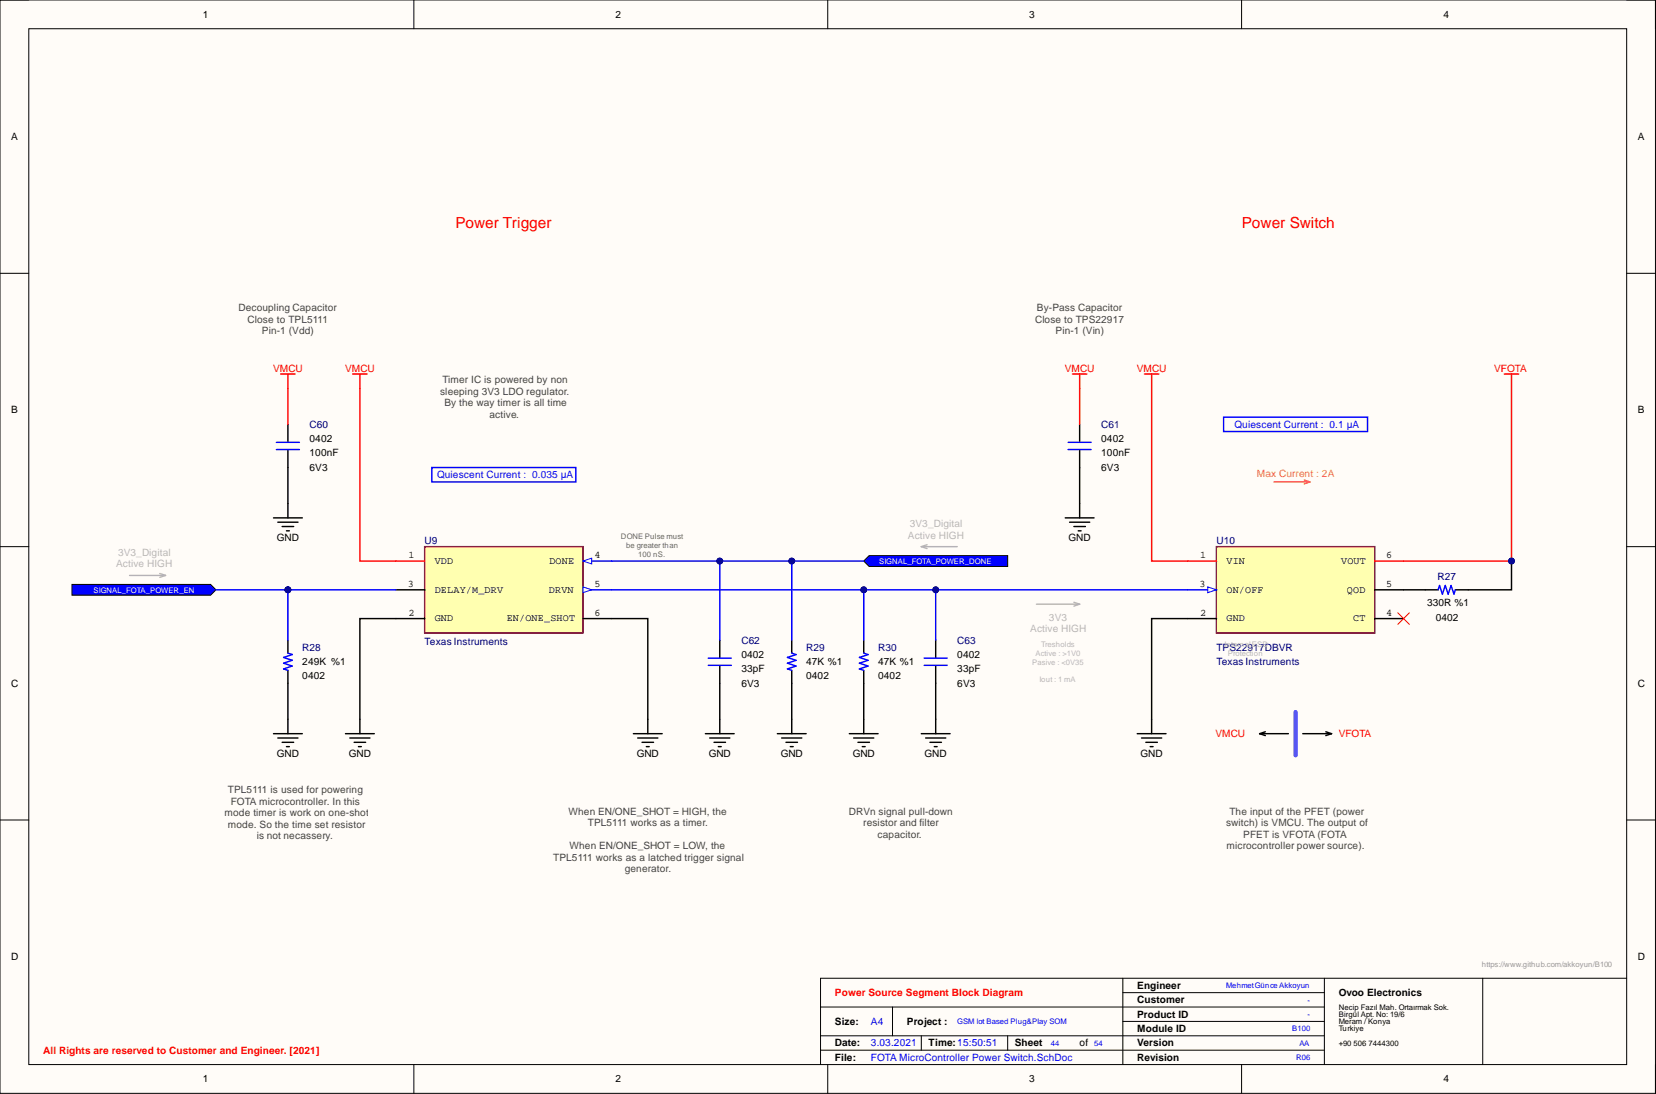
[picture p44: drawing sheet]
<svg xmlns="http://www.w3.org/2000/svg" width="292mm" height="193mm" viewBox="0 0 292 193" stroke-linecap="round" stroke-linejoin="round" font-family="sans-serif">
<defs><g id="words">
<g font-size="2.7" fill="#f00">
<text x="80.3" y="40.3">Power Trigger</text>
<text x="219" y="40.3">Power Switch</text>
</g>
<g font-size="1.8">
<text x="35.8" y="3.1">1</text>
<text x="108.6" y="3.1">2</text>
<text x="181.6" y="3.1">3</text>
<text x="254.6" y="3.1">4</text>
<text x="1.9" y="24.7">A</text>
<text x="288.9" y="24.7">A</text>
<text x="1.9" y="72.9">B</text>
<text x="54.6" y="78">0402</text>
<text x="194.2" y="78">0402</text>
<text x="288.9" y="72.9">B</text>
<text x="54.6" y="80.5">100nF</text>
<text x="54.6" y="83.1">6V3</text>
<text x="194.2" y="80.5">100nF</text>
<text x="194.2" y="83.1">6V3</text>
<text x="48.8" y="95.5">GND</text>
<text x="188.5" y="95.5">GND</text>
<text x="72" y="98.5">1</text>
<text x="76.7" y="99.5">VDD</text>
<text x="96.9" y="99.5">DONE</text>
<text x="104.9" y="98.5">4</text>
<text x="211.7" y="98.5">1</text>
<text x="216.3" y="99.5">VIN</text>
<text x="236.6" y="99.5">VOUT</text>
<text x="244.5" y="98.5">6</text>
<text x="71.9" y="103.5">3</text>
<text x="76.7" y="104.5">DELAY/M_DRV</text>
<text x="96.8" y="104.5">DRVN</text>
<text x="104.9" y="103.5">5</text>
<text x="211.6" y="103.5">3</text>
<text x="216.3" y="104.5">ON/OFF</text>
<text x="237.6" y="104.5">QOD</text>
<text x="244.5" y="103.5">5</text>
<text x="251.7" y="106.9">330R %1</text>
<text x="72" y="108.6">2</text>
<text x="76.7" y="109.6">GND</text>
<text x="89.4" y="109.6">EN/ONE_SHOT</text>
<text x="104.9" y="108.6">6</text>
<text x="211.7" y="108.6">2</text>
<text x="216.3" y="109.6">GND</text>
<text x="238.7" y="109.6">CT</text>
<text x="244.5" y="108.6">4</text>
<text x="253.2" y="109.5">0402</text>
<text x="53.3" y="119.9">0402</text>
<text x="53.3" y="117.3">249K %1</text>
<text x="130.8" y="116">0402</text>
<text x="130.8" y="118.6">33pF</text>
<text x="142.2" y="117.3">47K %1</text>
<text x="142.2" y="119.9">0402</text>
<text x="154.9" y="117.3">47K %1</text>
<text x="154.9" y="119.9">0402</text>
<text x="168.9" y="116">0402</text>
<text x="168.9" y="118.6">33pF</text>
<text x="1.9" y="121.1">C</text>
<text x="130.8" y="121.1">6V3</text>
<text x="168.9" y="121.1">6V3</text>
<text x="288.9" y="121.1">C</text>
<text x="48.8" y="133.6">GND</text>
<text x="61.5" y="133.6">GND</text>
<text x="112.3" y="133.6">GND</text>
<text x="125" y="133.6">GND</text>
<text x="137.7" y="133.6">GND</text>
<text x="150.4" y="133.6">GND</text>
<text x="163.1" y="133.6">GND</text>
<text x="201.2" y="133.6">GND</text>
<text x="1.9" y="169.3">D</text>
<text x="288.9" y="169.3">D</text>
<text x="200.6" y="174.4">Engineer</text>
<text x="200.6" y="177">Customer</text>
<text x="200.6" y="179.5">Product ID</text>
<text x="236.1" y="175.7">Ovoo Electronics</text>
<text x="147.3" y="180.8">Size:</text>
<text x="147.3" y="184.6">Date:</text>
<text x="160" y="180.8">Project :</text>
<text x="163.8" y="184.6">Time:15:50:51</text>
<text x="179" y="184.6">Sheet</text>
<text x="190.4" y="184.6">of</text>
<text x="200.6" y="182">Module ID</text>
<text x="200.6" y="184.6">Version</text>
<text x="35.8" y="190.9">1</text>
<text x="108.6" y="190.9">2</text>
<text x="147.3" y="187.1">File:</text>
<text x="181.6" y="190.9">3</text>
<text x="200.6" y="187.1">Revision</text>
<text x="254.6" y="190.9">4</text>
</g>
<g font-size="1.8" fill="#434343">
<text x="42.1" y="54.9">Decoupling Capacitor</text>
<text x="43.7" y="56.9">Close to TPL5111</text>
<text x="46.2" y="59">Pin-1 (Vdd)</text>
<text x="182.6" y="56.9">Close to TPS22917</text>
<text x="182.9" y="54.9">By-Pass Capacitor</text>
<text x="186.2" y="59">Pin-1 (Vin)</text>
<text x="77.6" y="69.6">sleeping 3V3 LDO regulator.</text>
<text x="78" y="67.6">Timer IC is powered by non</text>
<text x="78.4" y="71.6">By the way timer is all time</text>
<text x="86.3" y="73.7">active.</text>
<text x="39.6" y="144">mode timer is work on one-shot</text>
<text x="40.2" y="139.9">TPL5111 is used for powering</text>
<text x="40.7" y="141.9">FOTA microcontroller. In this</text>
<text x="100.3" y="143.7">When EN/ONE_SHOT = HIGH, the</text>
<text x="149.7" y="143.7">DRVn signal pull-down</text>
<text x="216.8" y="143.7">The input of the PFET (power</text>
<text x="40.2" y="146">mode. So the time set resistor</text>
<text x="45.3" y="148">is not necassery.</text>
<text x="100.5" y="149.8">When EN/ONE_SHOT = LOW, the</text>
<text x="103.7" y="145.7">TPL5111 works as a timer.</text>
<text x="152.3" y="145.7">resistor and filter</text>
<text x="154.8" y="147.8">capacitor.</text>
<text x="216.3" y="145.7">switch) is VMCU. The output of</text>
<text x="216.3" y="149.8">microcontroller power source).</text>
<text x="219.3" y="147.8">PFET is VFOTA (FOTA</text>
<text x="97.6" y="151.8">TPL5111 works as a latched trigger signal</text>
<text x="110.2" y="153.9">generator.</text>
</g>
<g font-size="1.8" fill="#f00">
<text x="48.2" y="65.5">VMCU</text>
<text x="60.9" y="65.5">VMCU</text>
<text x="187.8" y="65.5">VMCU</text>
<text x="200.5" y="65.5">VMCU</text>
<text x="263.6" y="65.5">VFOTA</text>
<text x="214.4" y="130">VMCU</text>
<text x="236.1" y="130">VFOTA</text>
<text x="147.3" y="175.7">Power Source Segment Block Diagram</text>
<text x="7.6" y="185.8">All Rights are reserved to Customer and Engineer. [2021]</text>
</g>
<g font-size="1.8" fill="#000080">
<text x="54.6" y="75.4">C60</text>
<text x="194.2" y="75.4">C61</text>
<text x="74.9" y="96">U9</text>
<text x="214.6" y="96">U10</text>
<text x="253.6" y="102.3">R27</text>
<text x="74.9" y="113.8">Texas Instruments</text>
<text x="130.8" y="113.5">C62</text>
<text x="168.9" y="113.5">C63</text>
<text x="53.3" y="114.8">R28</text>
<text x="142.2" y="114.8">R29</text>
<text x="154.9" y="114.8">R30</text>
<text x="214.6" y="114.8">TPS22917DBVR</text>
<text x="214.6" y="117.3">Texas Instruments</text>
</g>
<g font-size="1.8" fill="#00f">
<text x="217.8" y="75.4">Quiescent Current : 0.1 µA</text>
<text x="77.1" y="84.3">Quiescent Current : 0.035 µA</text>
<text x="153.6" y="184.6">3.03.2021</text>
<text x="153.6" y="180.8">A4</text>
<text x="153.6" y="187.1">FOTA MicroController Power Switch.SchDoc</text>
</g>
<text font-size="1.8" fill="#f90" x="221.7" y="84.1">Max Current : 2A</text>
<g font-size="1.8" fill="#b7b7b7">
<text x="160.1" y="95">Active HIGH</text>
<text x="160.5" y="93">3V3_Digital</text>
<text x="20.5" y="100.1">Active HIGH</text>
<text x="20.8" y="98">3V3_Digital</text>
<text x="181.7" y="111.5">Active HIGH</text>
<text x="185" y="109.5">3V3</text>
</g>
<g font-size="1.4" fill="#666">
<text x="109.5" y="95.2">DONE Pulse must</text>
<text x="110.5" y="96.7">be greater than</text>
<text x="112.6" y="98.2">100 nS.</text>
</g>
<g font-size="1.4" fill="#fff">
<text x="155.1" y="99.5">SIGNAL_FOTA_POWER_DONE</text>
<text x="16.5" y="104.5">SIGNAL_FOTA_POWER_EN</text>
</g>
<g font-size="1.4" fill="#b7b7b7">
<text x="182.1" y="117.2">Pasive : &lt;0V35</text>
<text x="182.7" y="115.7">Active : &gt;1V0</text>
<text x="183.7" y="114.2">Tresholds</text>
<text x="216" y="114.2">InternalESD</text>
<text x="216.6" y="115.7">Protection</text>
<text x="183.3" y="120.3">Iout : 1 mA</text>
</g>
<text font-size="1.4" fill="#999" x="261.4" y="170.5">https://www.github.com/akkoyun/B100</text>
<g font-size="1.4" fill="#00f">
<text x="216.3" y="174.3">MehmetGünce Akkoyun</text>
<text x="230.6" y="176.9">-</text>
<text x="230.6" y="179.4">-</text>
<text x="168.9" y="180.7">GSM Iot Based Plug&amp;Play SOM</text>
<text x="185.4" y="184.5">44</text>
<text x="193" y="184.5">54</text>
<text x="227.9" y="181.9">B100</text>
<text x="229.2" y="184.5">AA</text>
<text x="228.6" y="187">R06</text>
</g>
<g font-size="1.4">
<text x="236.1" y="178.1">Necip Fazıl Mah. Ortaırmak Sok.</text>
<text x="236.1" y="179.4">Birgül Apt. No: 19/6</text>
<text x="236.1" y="180.7">Meram / Konya</text>
<text x="236.1" y="181.9">Turkiye</text>
<text x="236.1" y="184.5">+90 506 7444300</text>
</g>
</g></defs>
<path d="M0 0h292v192.9h-292z" fill-rule="evenodd" fill="#fffcf8"/>
<path d="M0 0h292v192.9h-292z" fill="none" stroke="#000" stroke-width=".18"/>
<path d="M5.1 5.1h281.8v182.7h-281.8z" fill-rule="evenodd" fill="#fffcf8"/>
<g fill="none" stroke="#000" stroke-width=".18">
<path d="M0 0h5.1M73 0v5.1M146 0v5.1M219 0v5.1M286.9 0h5.1v5.1M5.1 5.1h281.8v182.7h-281.8zM0 48.2h5.1M286.9 48.2h5.1M0 96.4h5.1M286.9 96.4h5.1M0 144.6h5.1M286.9 144.6h5.1"/>
<path d="M144.7 177.6h88.9M157.4 177.6v5.1M198.1 175.1h35.5M198.1 172.6v15.2M233.6 172.6v15.2M261.5 172.6v15.2M286.9 172.6h-142.2v15.2M73 187.8v5.1M144.7 182.7h88.9M144.7 185.2h88.9M146 187.8v5.1M162.5 182.7v2.5"/>
<path d="M177.7 182.7v2.5M198.1 180.2h35.5M219 187.8v5.1M292 187.8v5.1"/>
</g>
<path d="M74.9 96.4h27.9v15.2h-27.9z" fill-rule="evenodd" fill="#ffffb0"/>
<path d="M74.9 96.4h27.9v15.2h-27.9z" fill="none" stroke="#800000" stroke-width=".25"/>
<path d="M69.8 99h5.1" fill="none" stroke="#f00" stroke-width=".25"/>
<path d="M69.8 109.1h5.1M69.8 104h5.1M102.8 109.1h5.1" fill="none" stroke="#000" stroke-width=".25"/>
<path d="M102.8 104h5.1" fill="none" stroke="#00f" stroke-width=".25"/>
<path d="M102.8 103.5l1.6 .5-1.6 .5z" fill="#f8fcff"/>
<path d="M102.8 103.5l1.6 .5-1.6 .5z" fill="none" stroke="#00f" stroke-width=".18"/>
<path d="M102.8 99h5.1" fill="none" stroke="#00f" stroke-width=".25"/>
<path d="M102.8 99l1.6-.5v1z" fill="#f8fcff"/>
<path d="M102.8 99l1.6-.5v1z" fill="none" stroke="#00f" stroke-width=".18"/>
<g fill="none" stroke="#000" stroke-width=".25">
<path d="M50.8 74.9v3M50.8 79.4v3.1M48.2 91.3h5.1M49 92.1h3.6M49.8 92.9h2M50.5 93.6h.5M50.8 88.8v2.5M50.8 112.9v2.3M50.8 118.2v2.3M127 112.9v3.1M127 117.5v3M139.7 112.9v2.3"/>
<path d="M139.7 118.2v2.3M48.2 129.4h5.1M49 130.2h3.6M49.8 130.9h2M50.5 131.7h.5M50.8 126.9v2.5M60.9 129.4h5.1M61.7 130.2h3.6M62.5 130.9h2M63.2 131.7h.5M63.5 126.9v2.5M111.7 129.4h5.1"/>
<path d="M112.5 130.2h3.5M113.2 130.9h2.1M114 131.7h.5M114.3 126.9v2.5M124.4 129.4h5.1M125.2 130.2h3.5M125.9 130.9h2.1M126.7 131.7h.5M127 126.9v2.5M137.1 129.4h5.1M137.9 130.2h3.5M138.6 130.9h2.1"/>
<path d="M139.4 131.7h.5M139.7 126.9v2.5"/>
</g>
<path d="M48.8 78h4M48.8 79.3h4M76.2 82.5h25.4v2.5h-25.4zM50.8 115.2l.7 .3-1.5 .5 1.5 .5-1.5 .5 1.5 .5-1.5 .5 .8 .2M124.9 116.1h4.1M124.9 117.4h4.1M139.7 115.2l.7 .3-1.5 .5 1.5 .5-1.5 .5 1.5 .5-1.5 .5 .8 .2" fill="none" stroke="#00f" stroke-width=".25"/>
<path d="M22.9 101.5h6.3M28.2 101.2l1 .3M29.2 101.5l-1 .3" fill="none" stroke="#b7b7b7" stroke-width=".25"/>
<path d="M49.5 66h2.6M50.8 66v2.5M62.2 66h2.5M63.5 66v2.5" fill="none" stroke="#f00" stroke-width=".25"/>
<path d="M12.7 103.1h24.4l1 .9-1 1h-24.4z" fill-rule="evenodd" fill="#00f"/>
<path d="M12.7 103.1h24.4l1 .9-1 1h-24.4z" fill="none" stroke="#000" stroke-width=".18"/>
<path d="M152.4 99l.9-1h24.4v1.9h-24.4z" fill-rule="evenodd" fill="#00f"/>
<path d="M152.4 99l.9-1h24.4v1.9h-24.4z" fill="none" stroke="#000" stroke-width=".18"/>
<path d="M162.5 96.4h6.4M162.5 96.4l1 .4M163.5 96.1l-1 .3" fill="none" stroke="#b7b7b7" stroke-width=".25"/>
<path d="M228.5 125.6v7.6" fill="none" stroke="#90f" stroke-width=".76"/>
<path d="M222.2 129.4h5.1M222.2 129.4l1 .4M223.2 129.1l-1 .3M229.8 129.4h5.1M233.9 129.1l1 .3M234.9 129.4l-1 .4" fill="none" stroke="#000" stroke-width=".25"/>
<path d="M214.6 96.4h27.9v15.2h-27.9z" fill-rule="evenodd" fill="#ffffb0"/>
<path d="M214.6 96.4h27.9v15.2h-27.9z" fill="none" stroke="#800000" stroke-width=".25"/>
<path d="M209.5 109.1h5.1M242.5 109.1h5.1M242.5 104h5.1" fill="none" stroke="#000" stroke-width=".25"/>
<path d="M242.5 99h5.1" fill="none" stroke="#f00" stroke-width=".25"/>
<path d="M209.5 104h5.1" fill="none" stroke="#00f" stroke-width=".25"/>
<path d="M213 103.5l1.6 .5-1.6 .5z" fill="#f8fcff"/>
<path d="M213 103.5l1.6 .5-1.6 .5z" fill="none" stroke="#00f" stroke-width=".18"/>
<path d="M189.2 66h2.5M190.4 66v2.5M201.9 66h2.5M203.1 66v2.5M265.3 66h2.6M266.6 66v2.5M209.5 99h5.1" fill="none" stroke="#f00" stroke-width=".25"/>
<path d="M224.7 85h6.4M230 84.7l1.1 .3M231.1 85l-1.1 .3" fill="none" stroke="#f90" stroke-width=".25"/>
<path d="M188.4 79.3h4.1M188.4 78h4.1M215.8 73.6h25.4v2.5h-25.4zM38.1 104h12.7M152.4 115.2l.7 .3-1.5 .5 1.5 .5-1.5 .5 1.5 .5-1.5 .5 .8 .2M163 116.1h4.1M163 117.4h4.1M253.7 104l.2-.7 .5 1.5 .5-1.5 .5 1.5 .5-1.5 .6 1.5 .2-.8" fill="none" stroke="#00f" stroke-width=".25"/>
<path d="M182.8 106.6h7.6M189.4 106.2l1 .4M190.4 106.6l-1 .3" fill="none" stroke="#b7b7b7" stroke-width=".25"/>
<g fill="none" stroke="#000" stroke-width=".25">
<path d="M190.4 74.9v3M190.4 79.4v11.9M187.9 91.3h5.1M188.7 92.1h3.5M189.4 92.9h2.1M190.2 93.6h.5M152.4 112.9v2.3M152.4 118.2v2.3M165 112.9v3.1M165 117.5v3M251.4 104h2.3M256.7 104h2.3"/>
<path d="M149.8 129.4h5.1M150.6 130.2h3.5M151.3 130.9h2.1M152.1 131.7h.5M152.4 126.9v2.5M162.5 129.4h5.1M163.3 130.2h3.5M164 130.9h2.1M164.8 131.7h.5M165 126.9v2.5M200.6 129.4h5.1M201.4 130.2h3.5"/>
<path d="M202.1 130.9h2M202.9 131.7h.5M203.1 126.9v2.5"/>
</g>
<path d="M246.6 108.1l2 2M248.6 108.1l-2 2" fill="none" stroke="#f00" stroke-width=".18"/>
<circle cx="50.8" cy="104" r=".51" fill="#000080"/>
<circle cx="50.8" cy="104" r=".51" fill="none" stroke="#000080" stroke-width=".18"/>
<path d="M50.8 104h19" fill="none" stroke="#00f" stroke-width=".25"/>
<circle cx="50.8" cy="104" r=".51" fill="#000080"/>
<circle cx="50.8" cy="104" r=".51" fill="none" stroke="#000080" stroke-width=".18"/>
<path d="M69.8 109.1h-6.3v17.8M107.9 109.1h6.4v17.8" fill="none" stroke="#000" stroke-width=".25"/>
<path d="M63.5 68.5v30.5h6.3" fill="none" stroke="#f00" stroke-width=".25"/>
<path d="M107.9 104h101.6" fill="none" stroke="#00f" stroke-width=".25"/>
<circle cx="152.4" cy="104" r=".51" fill="#000080"/>
<circle cx="152.4" cy="104" r=".51" fill="none" stroke="#000080" stroke-width=".18"/>
<circle cx="165" cy="104" r=".51" fill="#000080"/>
<circle cx="165" cy="104" r=".51" fill="none" stroke="#000080" stroke-width=".18"/>
<path d="M107.9 99h44.5" fill="none" stroke="#00f" stroke-width=".25"/>
<circle cx="127" cy="99" r=".51" fill="#000080"/>
<circle cx="127" cy="99" r=".51" fill="none" stroke="#000080" stroke-width=".18"/>
<circle cx="139.7" cy="99" r=".51" fill="#000080"/>
<circle cx="139.7" cy="99" r=".51" fill="none" stroke="#000080" stroke-width=".18"/>
<path d="M209.5 109.1h-6.4v17.8M247.6 104h3.8" fill="none" stroke="#000" stroke-width=".25"/>
<path d="M203.1 68.5v30.5h6.4M266.6 68.5v30.5h-19" fill="none" stroke="#f00" stroke-width=".25"/>
<circle cx="266.6" cy="99" r=".51" fill="#000080"/>
<circle cx="266.6" cy="99" r=".51" fill="none" stroke="#000080" stroke-width=".18"/>
<path d="M266.6 99v5h-7.6" fill="none" stroke="#000" stroke-width=".25"/>
<circle cx="266.6" cy="99" r=".51" fill="#000080"/>
<circle cx="266.6" cy="99" r=".51" fill="none" stroke="#000080" stroke-width=".18"/>
<path d="M50.8 120.5v6.4" fill="none" stroke="#000" stroke-width=".25"/>
<path d="M50.8 104v8.9" fill="none" stroke="#00f" stroke-width=".25"/>
<circle cx="50.8" cy="104" r=".51" fill="#000080"/>
<circle cx="50.8" cy="104" r=".51" fill="none" stroke="#000080" stroke-width=".18"/>
<path d="M50.8 82.5v6.3M127 120.5v6.4" fill="none" stroke="#000" stroke-width=".25"/>
<path d="M50.8 68.5v6.4" fill="none" stroke="#f00" stroke-width=".25"/>
<path d="M127 99v13.9" fill="none" stroke="#00f" stroke-width=".25"/>
<circle cx="127" cy="99" r=".51" fill="#000080"/>
<circle cx="127" cy="99" r=".51" fill="none" stroke="#000080" stroke-width=".18"/>
<path d="M139.7 120.5v6.4" fill="none" stroke="#000" stroke-width=".25"/>
<path d="M139.7 99v13.9" fill="none" stroke="#00f" stroke-width=".25"/>
<circle cx="139.7" cy="99" r=".51" fill="#000080"/>
<circle cx="139.7" cy="99" r=".51" fill="none" stroke="#000080" stroke-width=".18"/>
<path d="M152.4 120.5v6.4" fill="none" stroke="#000" stroke-width=".25"/>
<path d="M152.4 104v8.9" fill="none" stroke="#00f" stroke-width=".25"/>
<circle cx="152.4" cy="104" r=".51" fill="#000080"/>
<circle cx="152.4" cy="104" r=".51" fill="none" stroke="#000080" stroke-width=".18"/>
<path d="M165 120.5v6.4" fill="none" stroke="#000" stroke-width=".25"/>
<path d="M165 104v8.9" fill="none" stroke="#00f" stroke-width=".25"/>
<circle cx="165" cy="104" r=".51" fill="#000080"/>
<circle cx="165" cy="104" r=".51" fill="none" stroke="#000080" stroke-width=".18"/>
<path d="M190.4 68.5v6.4" fill="none" stroke="#f00" stroke-width=".25"/>
<use href="#words"/>
</svg>
